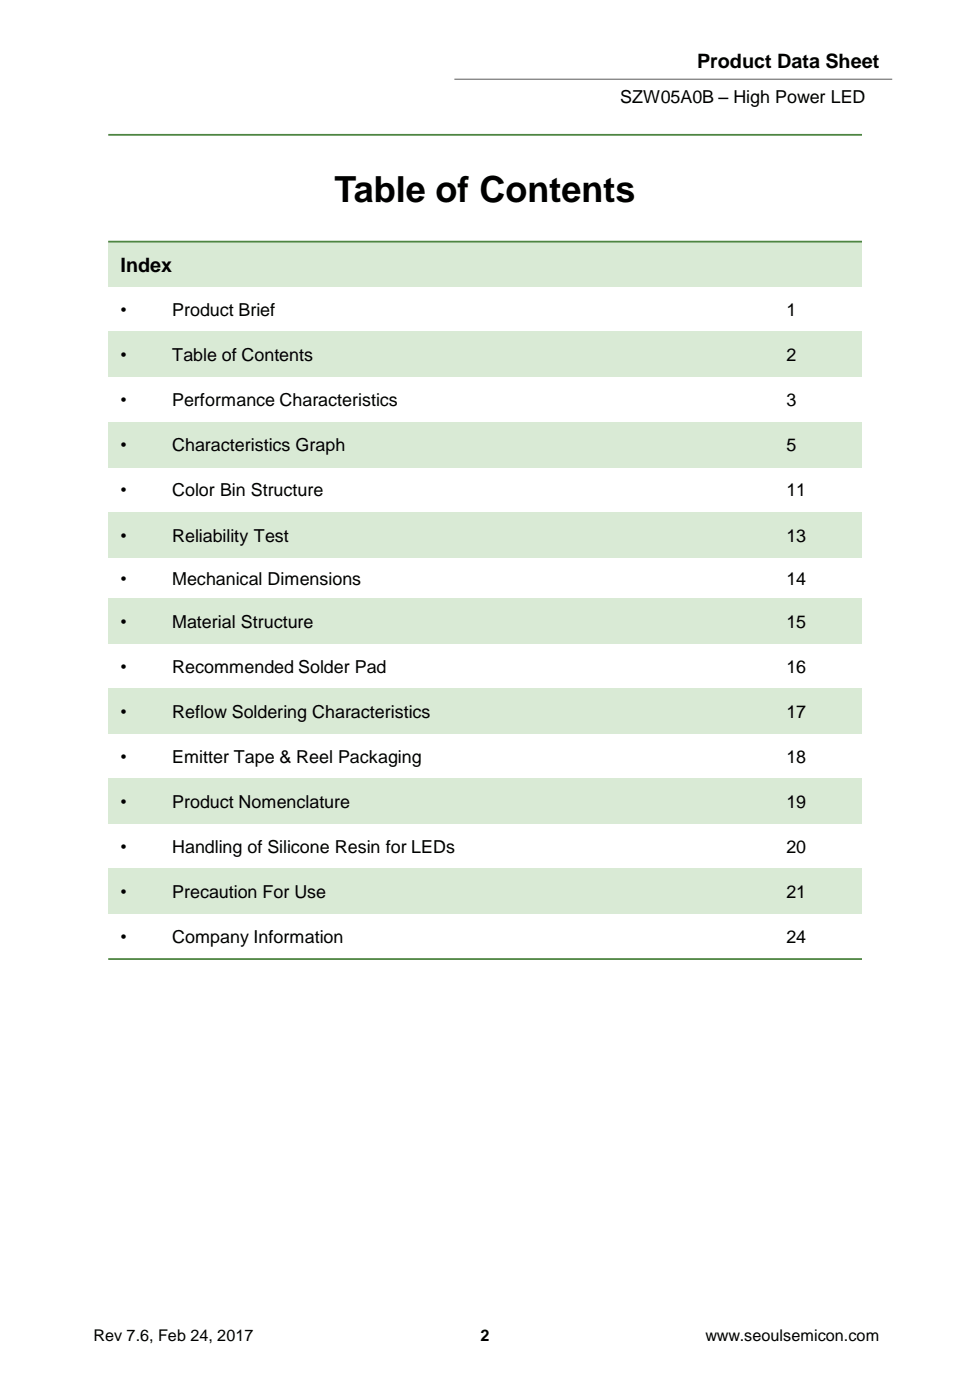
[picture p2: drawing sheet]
<svg xmlns="http://www.w3.org/2000/svg" width="190mm" height="275mm" viewBox="0 0 190 275" stroke-linecap="round" stroke-linejoin="round" font-family="sans-serif">
<defs><g id="words">
<text font-size="7.1" x="65.7" y="39.6">Table of Contents</text>
<g font-size="3.9">
<text x="136.9" y="13.3">Product Data Sheet</text>
<text x="23.7" y="53.4">Index</text>
</g>
<g font-size="3.5">
<text x="121.8" y="20.3">SZW05A0B – High Power LED</text>
<text x="23.7" y="62.1">•</text>
<text x="33.8" y="62.1">Product Brief</text>
<text x="154.4" y="62.1">1</text>
<text x="23.7" y="71">•</text>
<text x="33.8" y="71">Table of Contents</text>
<text x="154.4" y="71">2</text>
<text x="23.7" y="79.8">•</text>
<text x="33.8" y="79.8">Performance Characteristics</text>
<text x="154.4" y="79.8">3</text>
<text x="23.7" y="88.7">•</text>
<text x="33.8" y="88.7">Characteristics Graph</text>
<text x="154.4" y="88.7">5</text>
<text x="23.7" y="97.6">•</text>
<text x="33.8" y="97.6">Color Bin Structure</text>
<text x="154.4" y="97.6">11</text>
<text x="23.7" y="106.4">•</text>
<text x="33.8" y="106.4">Reliability Test</text>
<text x="154.4" y="106.4">13</text>
<text x="23.7" y="114.9">•</text>
<text x="33.8" y="114.9">Mechanical Dimensions</text>
<text x="154.4" y="114.9">14</text>
<text x="23.7" y="123.3">•</text>
<text x="33.8" y="123.3">Material Structure</text>
<text x="154.4" y="123.3">15</text>
<text x="23.7" y="132.2">•</text>
<text x="33.8" y="132.2">Recommended Solder Pad</text>
<text x="154.4" y="132.2">16</text>
<text x="23.7" y="141.1">•</text>
<text x="33.8" y="141.1">Reflow Soldering Characteristics</text>
<text x="154.4" y="141.1">17</text>
<text x="23.7" y="149.9">•</text>
<text x="33.8" y="149.9">Emitter Tape &amp; Reel Packaging</text>
<text x="154.4" y="149.9">18</text>
<text x="23.7" y="158.8">•</text>
<text x="33.8" y="158.8">Product Nomenclature</text>
<text x="154.4" y="158.8">19</text>
<text x="23.7" y="167.7">•</text>
<text x="33.8" y="167.7">Handling of Silicone Resin for LEDs</text>
<text x="154.4" y="167.7">20</text>
<text x="23.7" y="176.5">•</text>
<text x="33.8" y="176.5">Precaution For Use</text>
<text x="154.4" y="176.5">21</text>
<text x="23.7" y="185.4">•</text>
<text x="33.8" y="185.4">Company Information</text>
<text x="154.4" y="185.4">24</text>
</g>
<g font-size="3.2">
<text x="18.4" y="263.6">Rev 7.6, Feb 24, 2017</text>
<text x="94.4" y="263.6">2</text>
<text x="138.5" y="263.6">www.seoulsemicon.com</text>
</g>
</g></defs>
<path d="M89.2 15.6h86" fill="none" stroke="#7f7f7f" stroke-width=".25"/>
<g fill="#d9ead5">
<path d="M21.3 47.5h130.7v8.9h-130.7z" fill-rule="evenodd"/>
<path d="M152 47.5h17.3v8.9h-17.3z" fill-rule="evenodd"/>
<path d="M21.3 65.2h10.1v8.9h-10.1z" fill-rule="evenodd"/>
<path d="M31.4 65.2h120.6v8.9h-120.6z" fill-rule="evenodd"/>
<path d="M152 65.2h17.3v8.9h-17.3z" fill-rule="evenodd"/>
<path d="M21.3 83h10.1v8.8h-10.1z" fill-rule="evenodd"/>
<path d="M31.4 83h120.6v8.8h-120.6z" fill-rule="evenodd"/>
<path d="M152 83h17.3v8.8h-17.3z" fill-rule="evenodd"/>
<path d="M21.3 100.7h10.1v8.8h-10.1z" fill-rule="evenodd"/>
<path d="M31.4 100.7h120.6v8.8h-120.6z" fill-rule="evenodd"/>
<path d="M152 100.7h17.3v8.8h-17.3z" fill-rule="evenodd"/>
<path d="M21.3 117.6h10.1v8.8h-10.1z" fill-rule="evenodd"/>
<path d="M31.4 117.6h120.6v8.8h-120.6z" fill-rule="evenodd"/>
<path d="M152 117.6h17.3v8.8h-17.3z" fill-rule="evenodd"/>
<path d="M21.3 135.3h10.1v8.9h-10.1z" fill-rule="evenodd"/>
<path d="M31.4 135.3h120.6v8.9h-120.6z" fill-rule="evenodd"/>
<path d="M152 135.3h17.3v8.9h-17.3z" fill-rule="evenodd"/>
<path d="M21.3 153h10.1v8.9h-10.1z" fill-rule="evenodd"/>
<path d="M31.4 153h120.6v8.9h-120.6z" fill-rule="evenodd"/>
<path d="M152 153h17.3v8.9h-17.3z" fill-rule="evenodd"/>
<path d="M21.3 170.8h10.1v8.8h-10.1z" fill-rule="evenodd"/>
<path d="M31.4 170.8h120.6v8.8h-120.6z" fill-rule="evenodd"/>
<path d="M152 170.8h17.3v8.8h-17.3z" fill-rule="evenodd"/>
</g>
<path d="M21.3 26.5h148M21.3 47.5h148M21.3 188.5h148" fill="none" stroke="#4e8542" stroke-width=".35"/>
<use href="#words"/>
</svg>
